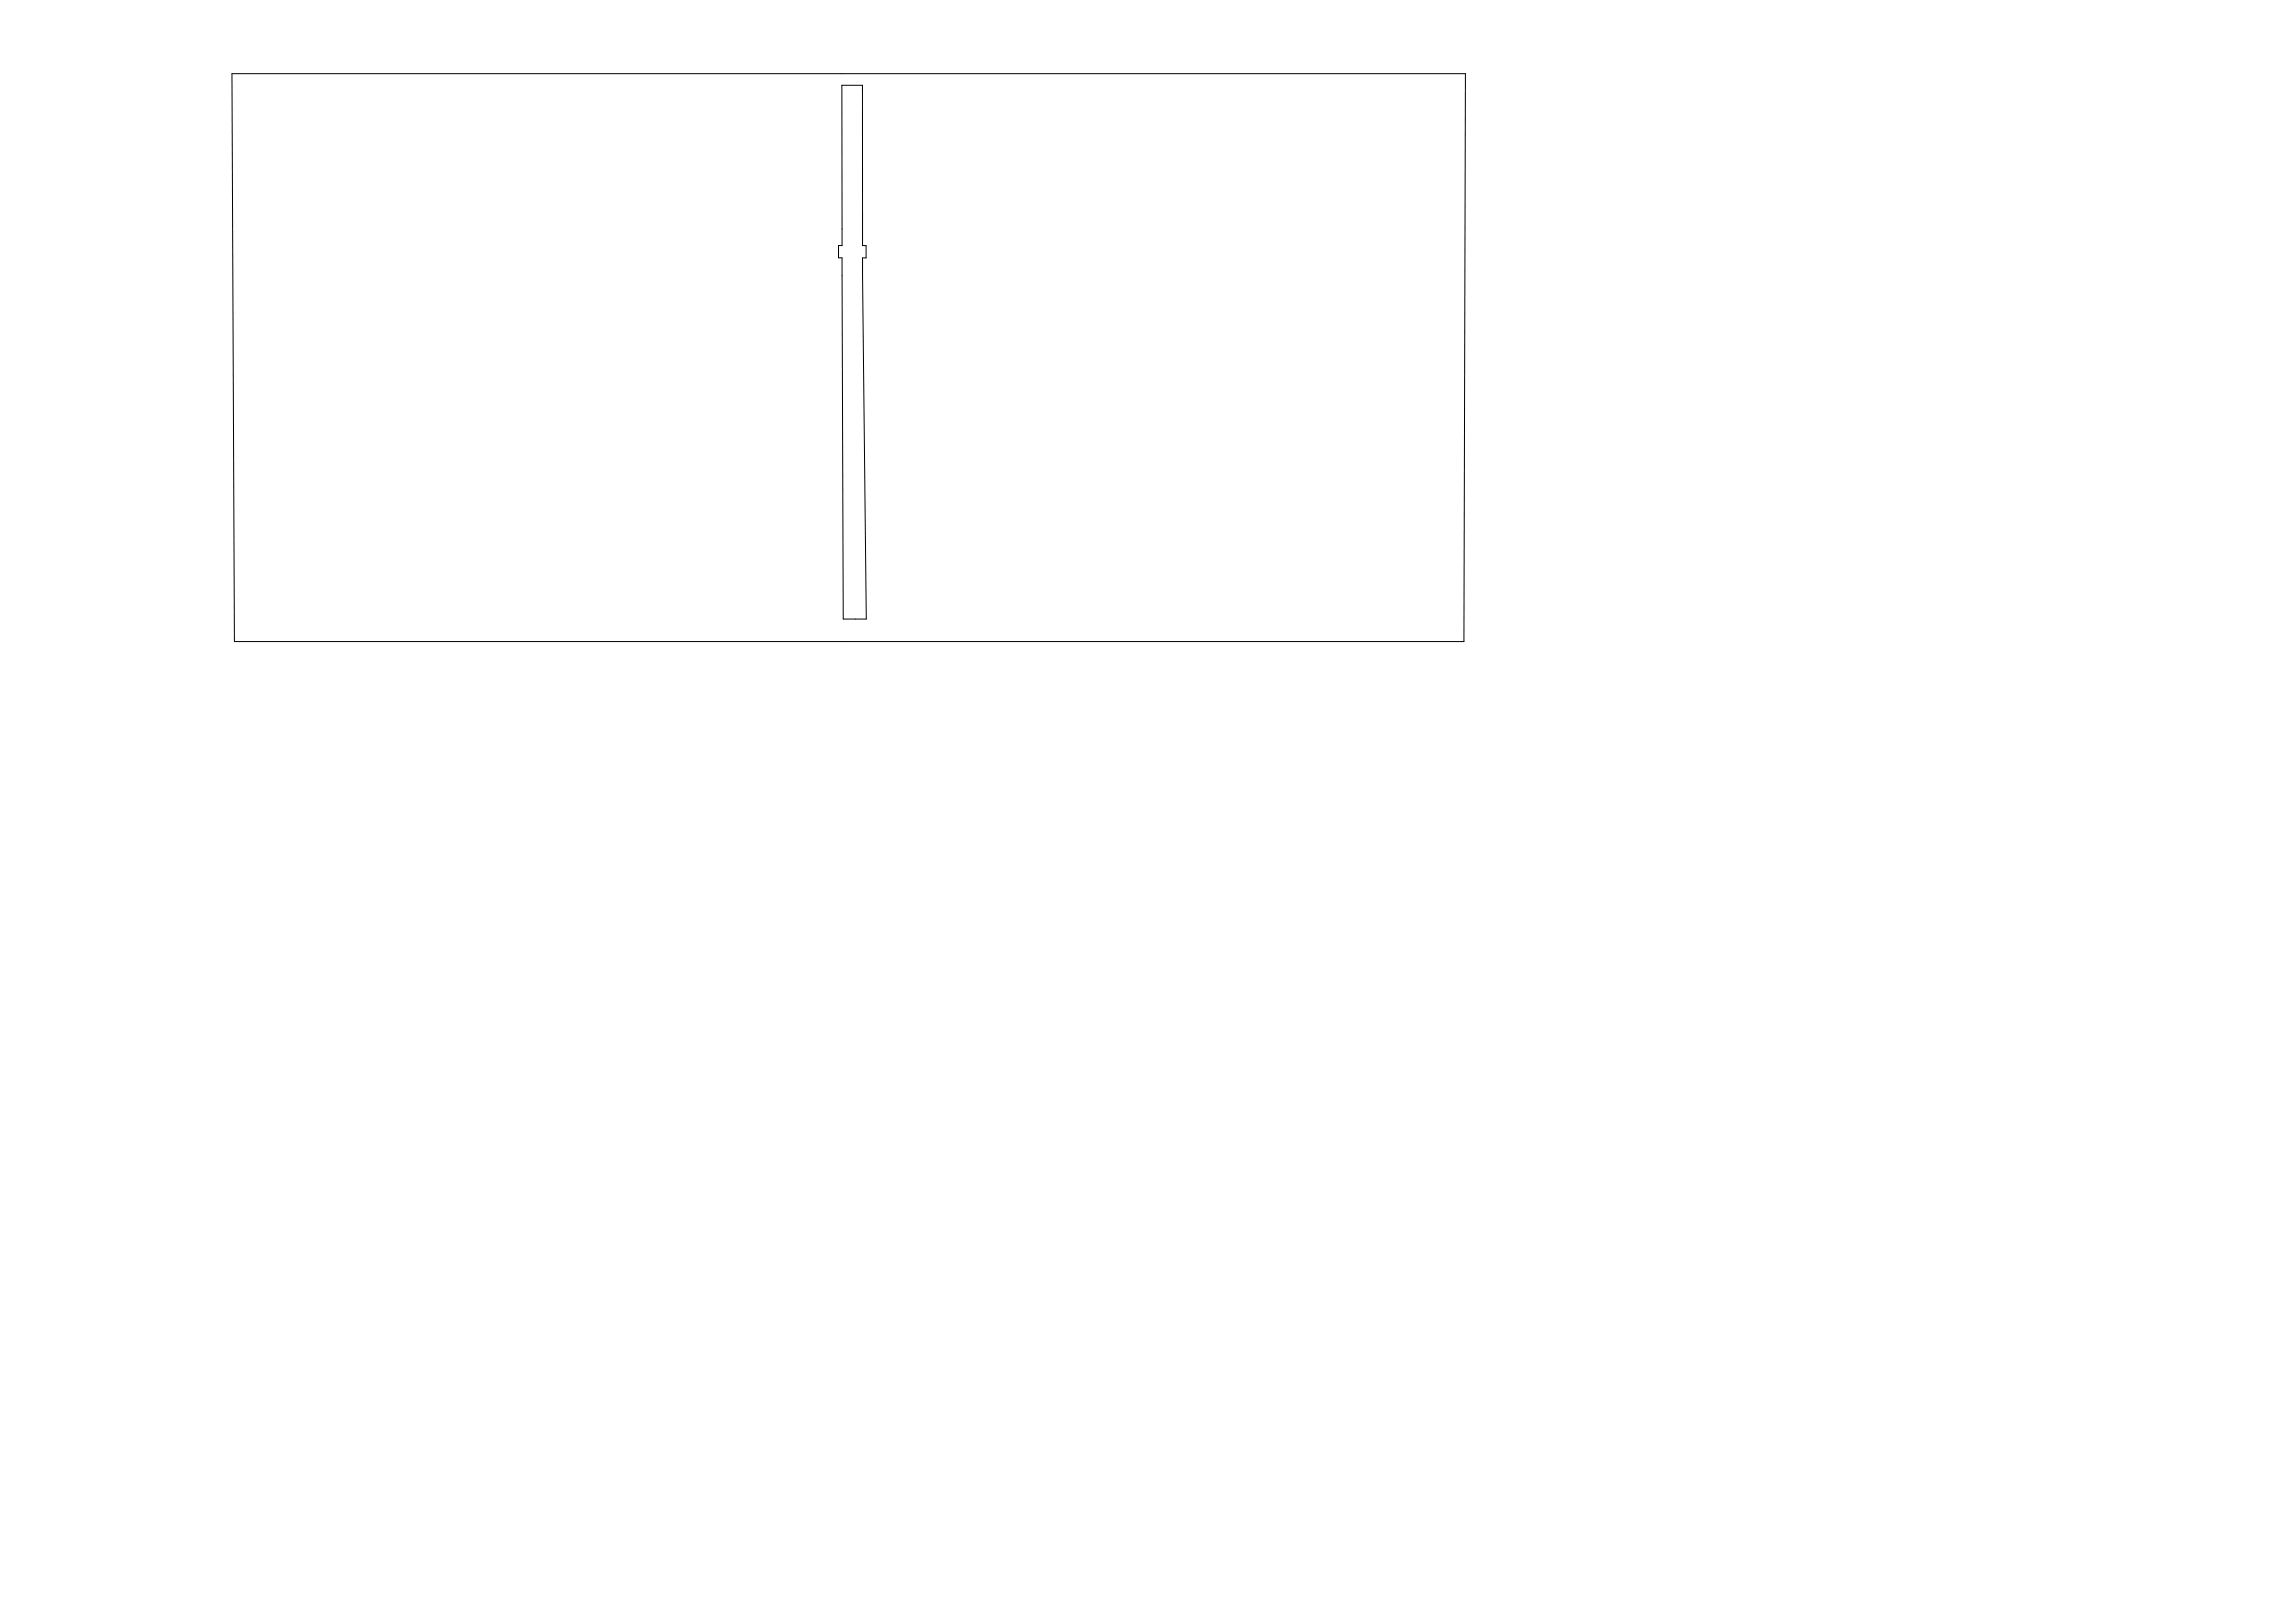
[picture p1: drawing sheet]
<svg xmlns="http://www.w3.org/2000/svg" width="841mm" height="594mm" viewBox="0 0 841 594" stroke-linecap="round" stroke-linejoin="round" font-family="sans-serif">
<path d="M85 27h452l-.5 208.1h-450.6zM308.5 31.2h7.5l.1 58.8h1.3v4.5h-1.3v6.1l1.3 126.2h-8.4l-.4-132.3h-1.3v-4.5h1.3z" fill="none" stroke="#000" stroke-width=".37"/>
</svg>
